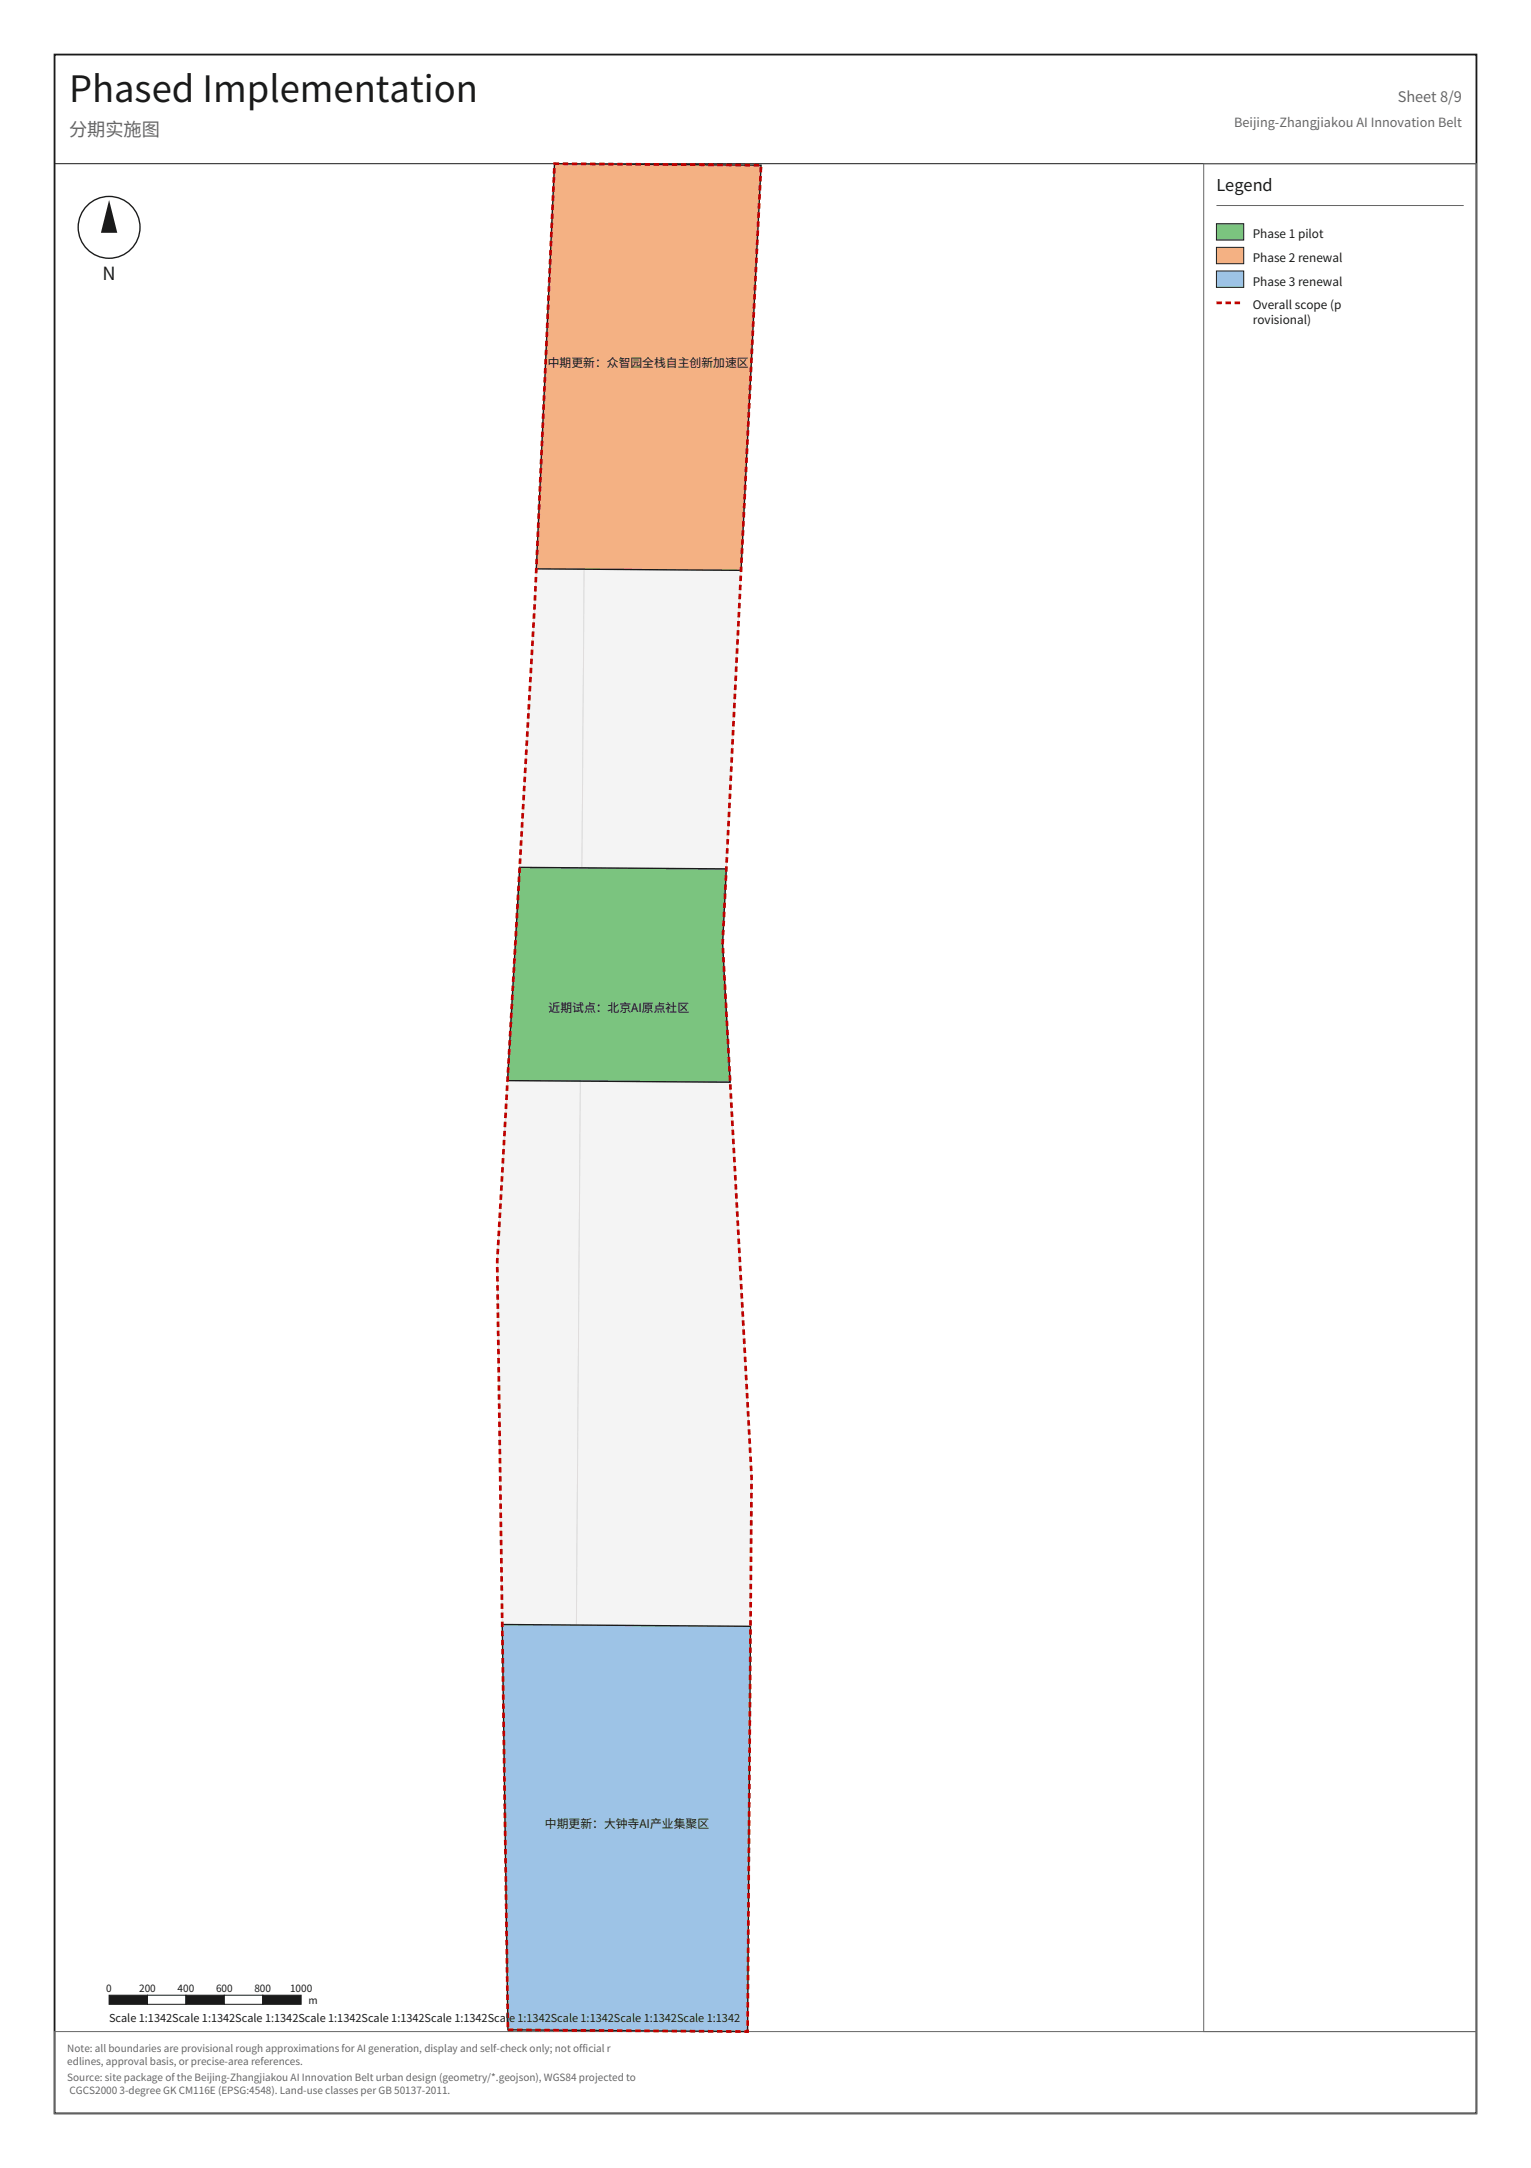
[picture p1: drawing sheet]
<svg xmlns="http://www.w3.org/2000/svg" width="594mm" height="841mm" viewBox="0 0 594 841" stroke-linecap="round" stroke-linejoin="round" font-family="sans-serif">
<defs><g id="words">
<text font-size="14.1" fill="#1a1a1a" x="26.8" y="39.5">Phased Implementation</text>
<text font-size="7.1" fill="#666" x="26.8" y="52.9">分期实施图</text>
<text font-size="7.1" fill="#1a1a1a" x="39.8" y="108.7">N</text>
<text font-size="6.3" fill="#1a1a1a" x="472" y="74.1">Legend</text>
<text font-size="5.6" fill="#666" x="542.4" y="39.5">Sheet 8/9</text>
<text font-size="4.9" fill="#666" x="478.9" y="49.4">Beijing-Zhangjiakou AI Innovation Belt</text>
<g font-size="4.6" fill="#1a1a1a">
<text x="486.1" y="92.4">Phase 1 pilot</text>
<text x="486.1" y="101.6">Phase 2 renewal</text>
<text x="486.1" y="110.8">Phase 3 renewal</text>
<text x="486.1" y="119.9">Overall scope (p</text>
<text x="486.1" y="125.6">rovisional)</text>
<text x="212.6" y="142.4">中期更新：众智园全栈自主创新加速区</text>
<text x="212.9" y="392.6">近期试点：北京AI原点社区</text>
<text x="211.4" y="709.2">中期更新：大钟寺AI产业集聚区</text>
</g>
<text font-size="4.2" fill="#1a1a1a" x="42.3" y="784.6">Scale 1:1342Scale 1:1342Scale 1:1342Scale 1:1342Scale 1:1342Scale 1:1342Scale 1:1342Scale 1:1342Scale 1:1342Scale 1:1342</text>
<g font-size="3.9" fill="#1a1a1a">
<text x="41.3" y="772.6">0</text>
<text x="54" y="772.6">200</text>
<text x="68.9" y="772.6">400</text>
<text x="83.8" y="772.6">600</text>
<text x="98.7" y="772.6">800</text>
<text x="112.5" y="772.6">1000</text>
<text x="119.7" y="777.5">m</text>
</g>
<g font-size="3.9" fill="#666">
<text x="26.1" y="795.9">Note: all boundaries are provisional rough approximations for AI generation, display and self-check only; not official r</text>
<text x="26.1" y="801.2">edlines, approval basis, or precise-area references.</text>
<text x="26.1" y="807.2">Source: site package of the Beijing-Zhangjiakou AI Innovation Belt urban design (geometry/*.geojson), WGS84 projected to</text>
<text x="27" y="812.4">CGCS2000 3-degree GK CM116E (EPSG:4548). Land-use classes per GB 50137-2011.</text>
</g>
</g></defs>
<path d="M21.2 21.2h551.7v798.7h-551.7z" fill="none" stroke="#1a1a1a" stroke-width=".71" stroke-linecap="butt"/>
<path d="M21.2 63.5h551.7" fill="none" stroke="#1a1a1a" stroke-width=".39"/>
<path d="M467.1 63.5h105.8v724.6h-105.8zM21.2 788.1h551.7v31.8h-551.7z" fill="none" stroke="#666" stroke-width=".39"/>
<g fill="#f4f4f4" stroke="#ddd" stroke-width=".39">
<path d="M194.9 630.2l28.8 .2-1.2 157.2-25.4-.2z" fill-rule="evenodd"/>
<path d="M223.7 630.4l67.5 .5-1.1 157.2-67.6-.5z" fill-rule="evenodd"/>
<path d="M196.9 419.2l28.3 .2-1.5 211-28.8-.2-2-140.7z" fill-rule="evenodd"/>
<path d="M225.2 419.4l58.1 .4 8.3 153.2-.4 57.9-67.5-.5z" fill-rule="evenodd"/>
<path d="M201.7 336.5l24.1 .2-.6 82.7-28.3-.2z" fill-rule="evenodd"/>
<path d="M225.8 336.7l56 .4-1.4 28.9 2.9 53.8-58.1-.4z" fill-rule="evenodd"/>
<path d="M208.1 220.7l18.6 .1-.9 115.9-24.1-.2z" fill-rule="evenodd"/>
<path d="M226.7 220.8l60.9 .5-5.8 115.8-56-.4z" fill-rule="evenodd"/>
<path d="M215.2 63.5l12.6 .1-1.1 157.2-18.6-.1z" fill-rule="evenodd"/>
<path d="M227.8 63.6l67.5 .5-7.7 157.2-60.9-.5z" fill-rule="evenodd"/>
</g>
<path d="M201.7 336.5l80.1 .6-1.4 28.9 2.9 53.8-86.4-.6z" fill-rule="evenodd" fill="#7bc47f" stroke="#1a1a1a" stroke-width=".53"/>
<path d="M215.2 63.5l80.1 .6-7.7 157.2-79.5-.6z" fill-rule="evenodd" fill="#f4b183" stroke="#1a1a1a" stroke-width=".53"/>
<path d="M194.9 630.2l96.3 .7-1.1 157.2-93-.7z" fill-rule="evenodd" fill="#9dc3e6" stroke="#1a1a1a" stroke-width=".53"/>
<path d="M215.2 63.5l80.1 .6-14.9 301.9 11.2 207-1.5 215.1-93-.7-4.2-297.9 14.7-256.4z" fill="none" stroke="#c00000" stroke-width="1.1" stroke-dasharray="2.1 1.4" stroke-linecap="butt"/>
<path d="M472 79.7h96" fill="none" stroke="#666" stroke-width=".39"/>
<path d="M472 86.8h10.6v6.3h-10.6z" fill-rule="evenodd" fill="#7bc47f" stroke="#1a1a1a" stroke-width=".39"/>
<path d="M472 96h10.6v6.3h-10.6z" fill-rule="evenodd" fill="#f4b183" stroke="#1a1a1a" stroke-width=".39"/>
<path d="M472 105.1h10.6v6.4h-10.6z" fill-rule="evenodd" fill="#9dc3e6" stroke="#1a1a1a" stroke-width=".39"/>
<path d="M472 117.5h10.6" fill="none" stroke="#c00000" stroke-width="1.1" stroke-dasharray="2.1 1.4" stroke-linecap="butt"/>
<circle cx="42.3" cy="88.2" r="12" fill="none" stroke="#1a1a1a" stroke-width=".53"/>
<path d="M42.3 77.6l3.2 12.7h-6.3z" fill="#1a1a1a"/>
<path d="M42.3 774h14.9v3.5h-14.9z" fill-rule="evenodd" fill="#1a1a1a" stroke="#1a1a1a" stroke-width=".39"/>
<path d="M57.2 774h14.9v3.5h-14.9z" fill-rule="evenodd" fill="#fff" stroke="#1a1a1a" stroke-width=".39"/>
<path d="M72.1 774h14.9v3.5h-14.9z" fill-rule="evenodd" fill="#1a1a1a" stroke="#1a1a1a" stroke-width=".39"/>
<path d="M87 774h15v3.5h-15z" fill-rule="evenodd" fill="#fff" stroke="#1a1a1a" stroke-width=".39"/>
<path d="M102 774h14.9v3.5h-14.9z" fill-rule="evenodd" fill="#1a1a1a" stroke="#1a1a1a" stroke-width=".39"/>
<use href="#words"/>
</svg>
